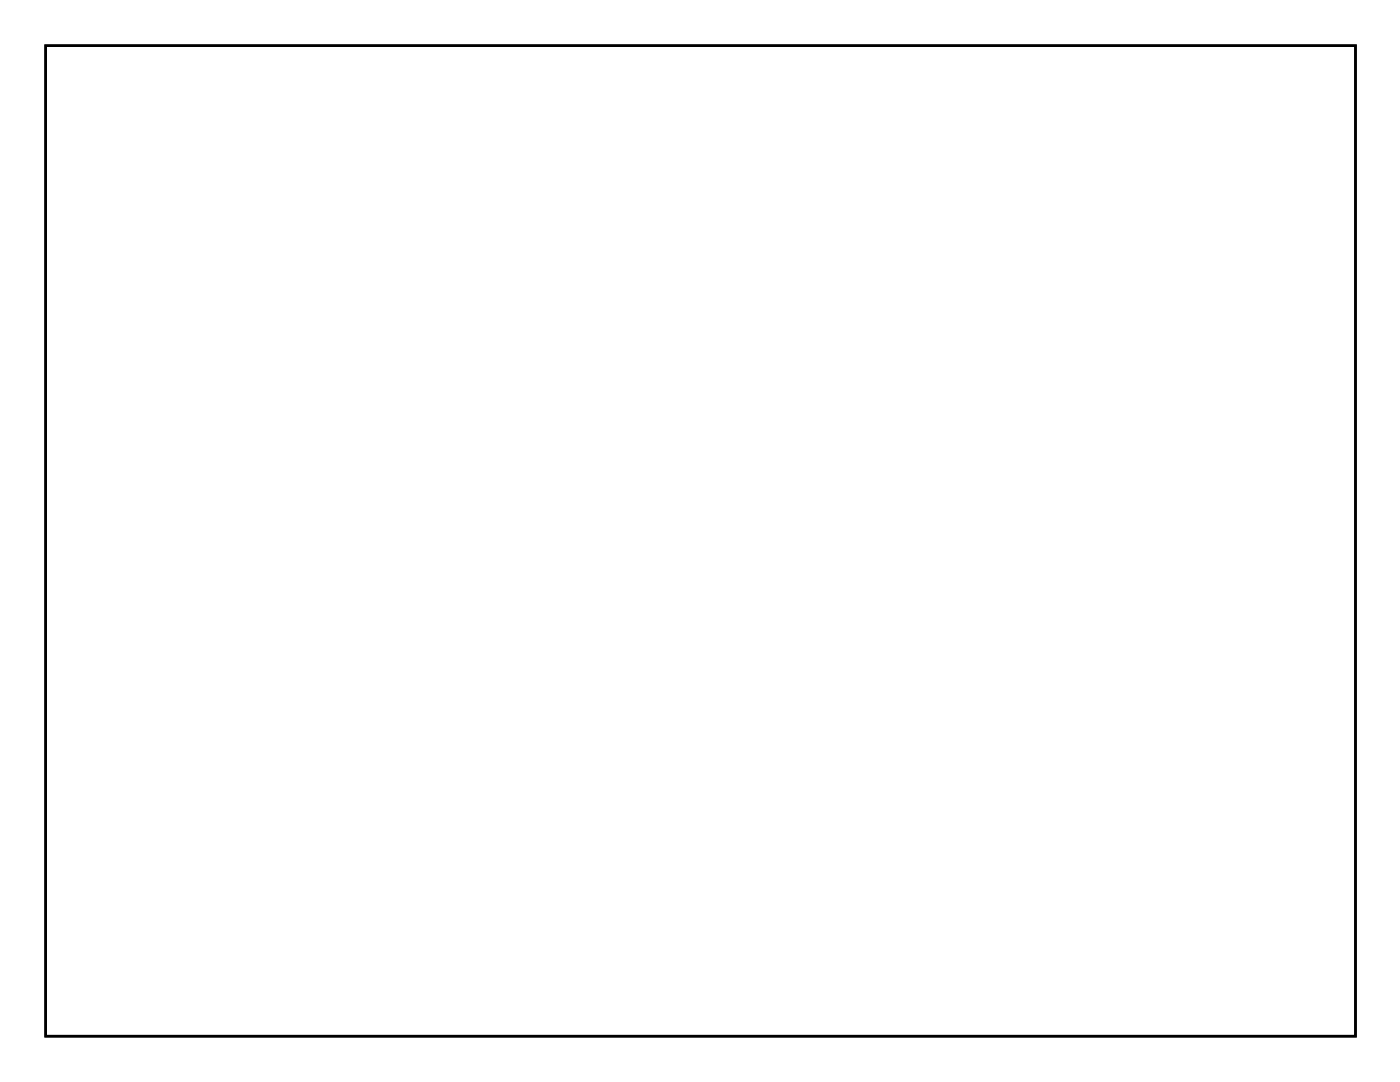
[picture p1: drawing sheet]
<svg xmlns="http://www.w3.org/2000/svg" width="111mm" height="86mm" viewBox="0 0 111 86" stroke-linecap="round" stroke-linejoin="round" font-family="sans-serif">
<path d="M3.6 3.6h104.3v78.8h-104.3z" fill="none" stroke="#000" stroke-width=".2"/>
<path d="M3.6 3.6h104.3v78.8h-104.3zM3.6 3.6v78.8h104.3v-78.8z" fill="#000"/>
<circle cx="10.8" cy="71.1" r=".74" fill="#fff"/>
<circle cx="10.8" cy="71.1" r=".74" fill="none" stroke="#fff" stroke-width=".76" stroke-linecap="butt"/>
<circle cx="13.3" cy="71.1" r=".74" fill="#fff"/>
<circle cx="13.3" cy="71.1" r=".74" fill="none" stroke="#fff" stroke-width=".76" stroke-linecap="butt"/>
<circle cx="15.9" cy="71.1" r=".74" fill="#fff"/>
<circle cx="15.9" cy="71.1" r=".74" fill="none" stroke="#fff" stroke-width=".76" stroke-linecap="butt"/>
<circle cx="18.4" cy="71.1" r=".74" fill="#fff"/>
<circle cx="18.4" cy="71.1" r=".74" fill="none" stroke="#fff" stroke-width=".76" stroke-linecap="butt"/>
<circle cx="21" cy="71.1" r=".74" fill="#fff"/>
<circle cx="21" cy="71.1" r=".74" fill="none" stroke="#fff" stroke-width=".76" stroke-linecap="butt"/>
<circle cx="54.6" cy="54.6" r=".74" fill="#fff"/>
<circle cx="54.6" cy="54.6" r=".74" fill="none" stroke="#fff" stroke-width=".76" stroke-linecap="butt"/>
<circle cx="57.2" cy="57.2" r=".74" fill="#fff"/>
<circle cx="57.2" cy="57.2" r=".74" fill="none" stroke="#fff" stroke-width=".76" stroke-linecap="butt"/>
<circle cx="104.1" cy="63.5" r="1.6" fill="#fff"/>
<circle cx="104.1" cy="63.5" r="1.6" fill="none" stroke="#fff" stroke-width=".25"/>
<circle cx="55.9" cy="22.9" r="1.6" fill="#fff"/>
<circle cx="55.9" cy="22.9" r="1.6" fill="none" stroke="#fff" stroke-width=".25"/>
<circle cx="80" cy="14.6" r=".74" fill="#fff"/>
<circle cx="80" cy="14.6" r=".74" fill="none" stroke="#fff" stroke-width=".76" stroke-linecap="butt"/>
<circle cx="77.5" cy="14.6" r=".74" fill="#fff"/>
<circle cx="77.5" cy="14.6" r=".74" fill="none" stroke="#fff" stroke-width=".76" stroke-linecap="butt"/>
<circle cx="74.9" cy="14.6" r=".74" fill="#fff"/>
<circle cx="74.9" cy="14.6" r=".74" fill="none" stroke="#fff" stroke-width=".76" stroke-linecap="butt"/>
<circle cx="72.4" cy="14.6" r=".74" fill="#fff"/>
<circle cx="72.4" cy="14.6" r=".74" fill="none" stroke="#fff" stroke-width=".76" stroke-linecap="butt"/>
<circle cx="69.9" cy="14.6" r=".74" fill="#fff"/>
<circle cx="69.9" cy="14.6" r=".74" fill="none" stroke="#fff" stroke-width=".76" stroke-linecap="butt"/>
<circle cx="67.3" cy="14.6" r=".74" fill="#fff"/>
<circle cx="67.3" cy="14.6" r=".74" fill="none" stroke="#fff" stroke-width=".76" stroke-linecap="butt"/>
<circle cx="64.8" cy="14.6" r=".74" fill="#fff"/>
<circle cx="64.8" cy="14.6" r=".74" fill="none" stroke="#fff" stroke-width=".76" stroke-linecap="butt"/>
<circle cx="62.2" cy="14.6" r=".74" fill="#fff"/>
<circle cx="62.2" cy="14.6" r=".74" fill="none" stroke="#fff" stroke-width=".76" stroke-linecap="butt"/>
<circle cx="59.7" cy="14.6" r=".74" fill="#fff"/>
<circle cx="59.7" cy="14.6" r=".74" fill="none" stroke="#fff" stroke-width=".76" stroke-linecap="butt"/>
<circle cx="57.2" cy="14.6" r=".74" fill="#fff"/>
<circle cx="57.2" cy="14.6" r=".74" fill="none" stroke="#fff" stroke-width=".76" stroke-linecap="butt"/>
<circle cx="105.4" cy="9.5" r=".74" fill="#fff"/>
<circle cx="105.4" cy="9.5" r=".74" fill="none" stroke="#fff" stroke-width=".76" stroke-linecap="butt"/>
<circle cx="102.9" cy="9.5" r=".74" fill="#fff"/>
<circle cx="102.9" cy="9.5" r=".74" fill="none" stroke="#fff" stroke-width=".76" stroke-linecap="butt"/>
<circle cx="100.3" cy="9.5" r=".74" fill="#fff"/>
<circle cx="100.3" cy="9.5" r=".74" fill="none" stroke="#fff" stroke-width=".76" stroke-linecap="butt"/>
<circle cx="97.8" cy="9.5" r=".74" fill="#fff"/>
<circle cx="97.8" cy="9.5" r=".74" fill="none" stroke="#fff" stroke-width=".76" stroke-linecap="butt"/>
<circle cx="95.3" cy="9.5" r=".74" fill="#fff"/>
<circle cx="95.3" cy="9.5" r=".74" fill="none" stroke="#fff" stroke-width=".76" stroke-linecap="butt"/>
<circle cx="92.7" cy="9.5" r=".74" fill="#fff"/>
<circle cx="92.7" cy="9.5" r=".74" fill="none" stroke="#fff" stroke-width=".76" stroke-linecap="butt"/>
<circle cx="90.2" cy="9.5" r=".74" fill="#fff"/>
<circle cx="90.2" cy="9.5" r=".74" fill="none" stroke="#fff" stroke-width=".76" stroke-linecap="butt"/>
<circle cx="87.6" cy="9.5" r=".74" fill="#fff"/>
<circle cx="87.6" cy="9.5" r=".74" fill="none" stroke="#fff" stroke-width=".76" stroke-linecap="butt"/>
<circle cx="85.1" cy="9.5" r=".74" fill="#fff"/>
<circle cx="85.1" cy="9.5" r=".74" fill="none" stroke="#fff" stroke-width=".76" stroke-linecap="butt"/>
<circle cx="82.6" cy="9.5" r=".74" fill="#fff"/>
<circle cx="82.6" cy="9.5" r=".74" fill="none" stroke="#fff" stroke-width=".76" stroke-linecap="butt"/>
<path d="M66.6 59h1.4v1.4h-1.4z" fill="#fff"/>
<path d="M66.6 59h1.4v1.4h-1.4z" fill="none" stroke="#fff" stroke-width=".76" stroke-linecap="butt"/>
<circle cx="67.3" cy="59.7" r=".7" fill="#fff"/>
<circle cx="67.3" cy="59.7" r=".7" fill="none" stroke="#fff" stroke-width=".76" stroke-linecap="butt"/>
<circle cx="67.3" cy="52" r=".7" fill="#fff"/>
<circle cx="67.3" cy="52" r=".7" fill="none" stroke="#fff" stroke-width=".76" stroke-linecap="butt"/>
<circle cx="69.8" cy="59.7" r=".7" fill="#fff"/>
<circle cx="69.8" cy="59.7" r=".7" fill="none" stroke="#fff" stroke-width=".76" stroke-linecap="butt"/>
<circle cx="69.8" cy="52" r=".7" fill="#fff"/>
<circle cx="69.8" cy="52" r=".7" fill="none" stroke="#fff" stroke-width=".76" stroke-linecap="butt"/>
<circle cx="72.4" cy="59.7" r=".7" fill="#fff"/>
<circle cx="72.4" cy="59.7" r=".7" fill="none" stroke="#fff" stroke-width=".76" stroke-linecap="butt"/>
<circle cx="72.4" cy="52" r=".7" fill="#fff"/>
<circle cx="72.4" cy="52" r=".7" fill="none" stroke="#fff" stroke-width=".76" stroke-linecap="butt"/>
<circle cx="74.9" cy="59.7" r=".7" fill="#fff"/>
<circle cx="74.9" cy="59.7" r=".7" fill="none" stroke="#fff" stroke-width=".76" stroke-linecap="butt"/>
<circle cx="74.9" cy="52" r=".7" fill="#fff"/>
<circle cx="74.9" cy="52" r=".7" fill="none" stroke="#fff" stroke-width=".76" stroke-linecap="butt"/>
<circle cx="77.5" cy="59.7" r=".7" fill="#fff"/>
<circle cx="77.5" cy="59.7" r=".7" fill="none" stroke="#fff" stroke-width=".76" stroke-linecap="butt"/>
<circle cx="77.5" cy="52" r=".7" fill="#fff"/>
<circle cx="77.5" cy="52" r=".7" fill="none" stroke="#fff" stroke-width=".76" stroke-linecap="butt"/>
<circle cx="80" cy="59.7" r=".7" fill="#fff"/>
<circle cx="80" cy="59.7" r=".7" fill="none" stroke="#fff" stroke-width=".76" stroke-linecap="butt"/>
<circle cx="80" cy="52" r=".7" fill="#fff"/>
<circle cx="80" cy="52" r=".7" fill="none" stroke="#fff" stroke-width=".76" stroke-linecap="butt"/>
<circle cx="82.5" cy="59.7" r=".7" fill="#fff"/>
<circle cx="82.5" cy="59.7" r=".7" fill="none" stroke="#fff" stroke-width=".76" stroke-linecap="butt"/>
<circle cx="82.5" cy="52" r=".7" fill="#fff"/>
<circle cx="82.5" cy="52" r=".7" fill="none" stroke="#fff" stroke-width=".76" stroke-linecap="butt"/>
<circle cx="85.1" cy="59.7" r=".7" fill="#fff"/>
<circle cx="85.1" cy="59.7" r=".7" fill="none" stroke="#fff" stroke-width=".76" stroke-linecap="butt"/>
<circle cx="85.1" cy="52" r=".7" fill="#fff"/>
<circle cx="85.1" cy="52" r=".7" fill="none" stroke="#fff" stroke-width=".76" stroke-linecap="butt"/>
<circle cx="87.6" cy="59.7" r=".7" fill="#fff"/>
<circle cx="87.6" cy="59.7" r=".7" fill="none" stroke="#fff" stroke-width=".76" stroke-linecap="butt"/>
<circle cx="87.6" cy="52" r=".7" fill="#fff"/>
<circle cx="87.6" cy="52" r=".7" fill="none" stroke="#fff" stroke-width=".76" stroke-linecap="butt"/>
<circle cx="90.2" cy="59.7" r=".7" fill="#fff"/>
<circle cx="90.2" cy="59.7" r=".7" fill="none" stroke="#fff" stroke-width=".76" stroke-linecap="butt"/>
<circle cx="90.2" cy="52" r=".7" fill="#fff"/>
<circle cx="90.2" cy="52" r=".7" fill="none" stroke="#fff" stroke-width=".76" stroke-linecap="butt"/>
<circle cx="92.7" cy="59.7" r=".7" fill="#fff"/>
<circle cx="92.7" cy="59.7" r=".7" fill="none" stroke="#fff" stroke-width=".76" stroke-linecap="butt"/>
<circle cx="92.7" cy="52" r=".7" fill="#fff"/>
<circle cx="92.7" cy="52" r=".7" fill="none" stroke="#fff" stroke-width=".76" stroke-linecap="butt"/>
<circle cx="95.2" cy="59.7" r=".7" fill="#fff"/>
<circle cx="95.2" cy="59.7" r=".7" fill="none" stroke="#fff" stroke-width=".76" stroke-linecap="butt"/>
<circle cx="95.2" cy="52" r=".7" fill="#fff"/>
<circle cx="95.2" cy="52" r=".7" fill="none" stroke="#fff" stroke-width=".76" stroke-linecap="butt"/>
<circle cx="97.8" cy="59.7" r=".7" fill="#fff"/>
<circle cx="97.8" cy="59.7" r=".7" fill="none" stroke="#fff" stroke-width=".76" stroke-linecap="butt"/>
<circle cx="97.8" cy="52" r=".7" fill="#fff"/>
<circle cx="97.8" cy="52" r=".7" fill="none" stroke="#fff" stroke-width=".76" stroke-linecap="butt"/>
<circle cx="100.3" cy="59.7" r=".7" fill="#fff"/>
<circle cx="100.3" cy="59.7" r=".7" fill="none" stroke="#fff" stroke-width=".76" stroke-linecap="butt"/>
<circle cx="100.3" cy="52" r=".7" fill="#fff"/>
<circle cx="100.3" cy="52" r=".7" fill="none" stroke="#fff" stroke-width=".76" stroke-linecap="butt"/>
<circle cx="7.6" cy="22.9" r="1.6" fill="#fff"/>
<circle cx="7.6" cy="22.9" r="1.6" fill="none" stroke="#fff" stroke-width=".25"/>
<circle cx="54.6" cy="9.5" r=".74" fill="#fff"/>
<circle cx="54.6" cy="9.5" r=".74" fill="none" stroke="#fff" stroke-width=".76" stroke-linecap="butt"/>
<circle cx="52.1" cy="9.5" r=".74" fill="#fff"/>
<circle cx="52.1" cy="9.5" r=".74" fill="none" stroke="#fff" stroke-width=".76" stroke-linecap="butt"/>
<circle cx="49.5" cy="9.5" r=".74" fill="#fff"/>
<circle cx="49.5" cy="9.5" r=".74" fill="none" stroke="#fff" stroke-width=".76" stroke-linecap="butt"/>
<circle cx="47" cy="9.5" r=".74" fill="#fff"/>
<circle cx="47" cy="9.5" r=".74" fill="none" stroke="#fff" stroke-width=".76" stroke-linecap="butt"/>
<circle cx="44.5" cy="9.5" r=".74" fill="#fff"/>
<circle cx="44.5" cy="9.5" r=".74" fill="none" stroke="#fff" stroke-width=".76" stroke-linecap="butt"/>
<circle cx="41.9" cy="9.5" r=".74" fill="#fff"/>
<circle cx="41.9" cy="9.5" r=".74" fill="none" stroke="#fff" stroke-width=".76" stroke-linecap="butt"/>
<circle cx="39.4" cy="9.5" r=".74" fill="#fff"/>
<circle cx="39.4" cy="9.5" r=".74" fill="none" stroke="#fff" stroke-width=".76" stroke-linecap="butt"/>
<circle cx="36.8" cy="9.5" r=".74" fill="#fff"/>
<circle cx="36.8" cy="9.5" r=".74" fill="none" stroke="#fff" stroke-width=".76" stroke-linecap="butt"/>
<circle cx="34.3" cy="9.5" r=".74" fill="#fff"/>
<circle cx="34.3" cy="9.5" r=".74" fill="none" stroke="#fff" stroke-width=".76" stroke-linecap="butt"/>
<circle cx="31.8" cy="9.5" r=".74" fill="#fff"/>
<circle cx="31.8" cy="9.5" r=".74" fill="none" stroke="#fff" stroke-width=".76" stroke-linecap="butt"/>
<circle cx="54.6" cy="14.6" r=".74" fill="#fff"/>
<circle cx="54.6" cy="14.6" r=".74" fill="none" stroke="#fff" stroke-width=".76" stroke-linecap="butt"/>
<circle cx="52.1" cy="14.6" r=".74" fill="#fff"/>
<circle cx="52.1" cy="14.6" r=".74" fill="none" stroke="#fff" stroke-width=".76" stroke-linecap="butt"/>
<circle cx="49.5" cy="14.6" r=".74" fill="#fff"/>
<circle cx="49.5" cy="14.6" r=".74" fill="none" stroke="#fff" stroke-width=".76" stroke-linecap="butt"/>
<circle cx="47" cy="14.6" r=".74" fill="#fff"/>
<circle cx="47" cy="14.6" r=".74" fill="none" stroke="#fff" stroke-width=".76" stroke-linecap="butt"/>
<circle cx="44.5" cy="14.6" r=".74" fill="#fff"/>
<circle cx="44.5" cy="14.6" r=".74" fill="none" stroke="#fff" stroke-width=".76" stroke-linecap="butt"/>
<circle cx="41.9" cy="14.6" r=".74" fill="#fff"/>
<circle cx="41.9" cy="14.6" r=".74" fill="none" stroke="#fff" stroke-width=".76" stroke-linecap="butt"/>
<circle cx="39.4" cy="14.6" r=".74" fill="#fff"/>
<circle cx="39.4" cy="14.6" r=".74" fill="none" stroke="#fff" stroke-width=".76" stroke-linecap="butt"/>
<circle cx="36.8" cy="14.6" r=".74" fill="#fff"/>
<circle cx="36.8" cy="14.6" r=".74" fill="none" stroke="#fff" stroke-width=".76" stroke-linecap="butt"/>
<circle cx="34.3" cy="14.6" r=".74" fill="#fff"/>
<circle cx="34.3" cy="14.6" r=".74" fill="none" stroke="#fff" stroke-width=".76" stroke-linecap="butt"/>
<circle cx="31.8" cy="14.6" r=".74" fill="#fff"/>
<circle cx="31.8" cy="14.6" r=".74" fill="none" stroke="#fff" stroke-width=".76" stroke-linecap="butt"/>
<circle cx="29.2" cy="9.5" r=".74" fill="#fff"/>
<circle cx="29.2" cy="9.5" r=".74" fill="none" stroke="#fff" stroke-width=".76" stroke-linecap="butt"/>
<circle cx="26.7" cy="9.5" r=".74" fill="#fff"/>
<circle cx="26.7" cy="9.5" r=".74" fill="none" stroke="#fff" stroke-width=".76" stroke-linecap="butt"/>
<circle cx="24.1" cy="9.5" r=".74" fill="#fff"/>
<circle cx="24.1" cy="9.5" r=".74" fill="none" stroke="#fff" stroke-width=".76" stroke-linecap="butt"/>
<circle cx="21.6" cy="9.5" r=".74" fill="#fff"/>
<circle cx="21.6" cy="9.5" r=".74" fill="none" stroke="#fff" stroke-width=".76" stroke-linecap="butt"/>
<circle cx="19.1" cy="9.5" r=".74" fill="#fff"/>
<circle cx="19.1" cy="9.5" r=".74" fill="none" stroke="#fff" stroke-width=".76" stroke-linecap="butt"/>
<circle cx="16.5" cy="9.5" r=".74" fill="#fff"/>
<circle cx="16.5" cy="9.5" r=".74" fill="none" stroke="#fff" stroke-width=".76" stroke-linecap="butt"/>
<circle cx="14" cy="9.5" r=".74" fill="#fff"/>
<circle cx="14" cy="9.5" r=".74" fill="none" stroke="#fff" stroke-width=".76" stroke-linecap="butt"/>
<circle cx="11.4" cy="9.5" r=".74" fill="#fff"/>
<circle cx="11.4" cy="9.5" r=".74" fill="none" stroke="#fff" stroke-width=".76" stroke-linecap="butt"/>
<circle cx="8.9" cy="9.5" r=".74" fill="#fff"/>
<circle cx="8.9" cy="9.5" r=".74" fill="none" stroke="#fff" stroke-width=".76" stroke-linecap="butt"/>
<circle cx="6.4" cy="9.5" r=".74" fill="#fff"/>
<circle cx="6.4" cy="9.5" r=".74" fill="none" stroke="#fff" stroke-width=".76" stroke-linecap="butt"/>
<circle cx="29.2" cy="14.6" r=".74" fill="#fff"/>
<circle cx="29.2" cy="14.6" r=".74" fill="none" stroke="#fff" stroke-width=".76" stroke-linecap="butt"/>
<circle cx="26.7" cy="14.6" r=".74" fill="#fff"/>
<circle cx="26.7" cy="14.6" r=".74" fill="none" stroke="#fff" stroke-width=".76" stroke-linecap="butt"/>
<circle cx="24.1" cy="14.6" r=".74" fill="#fff"/>
<circle cx="24.1" cy="14.6" r=".74" fill="none" stroke="#fff" stroke-width=".76" stroke-linecap="butt"/>
<circle cx="21.6" cy="14.6" r=".74" fill="#fff"/>
<circle cx="21.6" cy="14.6" r=".74" fill="none" stroke="#fff" stroke-width=".76" stroke-linecap="butt"/>
<circle cx="19.1" cy="14.6" r=".74" fill="#fff"/>
<circle cx="19.1" cy="14.6" r=".74" fill="none" stroke="#fff" stroke-width=".76" stroke-linecap="butt"/>
<circle cx="16.5" cy="14.6" r=".74" fill="#fff"/>
<circle cx="16.5" cy="14.6" r=".74" fill="none" stroke="#fff" stroke-width=".76" stroke-linecap="butt"/>
<circle cx="14" cy="14.6" r=".74" fill="#fff"/>
<circle cx="14" cy="14.6" r=".74" fill="none" stroke="#fff" stroke-width=".76" stroke-linecap="butt"/>
<circle cx="11.4" cy="14.6" r=".74" fill="#fff"/>
<circle cx="11.4" cy="14.6" r=".74" fill="none" stroke="#fff" stroke-width=".76" stroke-linecap="butt"/>
<circle cx="8.9" cy="14.6" r=".74" fill="#fff"/>
<circle cx="8.9" cy="14.6" r=".74" fill="none" stroke="#fff" stroke-width=".76" stroke-linecap="butt"/>
<circle cx="6.4" cy="14.6" r=".74" fill="#fff"/>
<circle cx="6.4" cy="14.6" r=".74" fill="none" stroke="#fff" stroke-width=".76" stroke-linecap="butt"/>
<circle cx="7.6" cy="63.5" r="1.6" fill="#fff"/>
<circle cx="7.6" cy="63.5" r="1.6" fill="none" stroke="#fff" stroke-width=".25"/>
<circle cx="39.4" cy="61.9" r=".64" fill="#fff"/>
<circle cx="39.4" cy="61.9" r=".64" fill="none" stroke="#fff" stroke-width=".76" stroke-linecap="butt"/>
<circle cx="41.9" cy="61.9" r=".64" fill="#fff"/>
<circle cx="41.9" cy="61.9" r=".64" fill="none" stroke="#fff" stroke-width=".76" stroke-linecap="butt"/>
<circle cx="104.1" cy="22.9" r="1.6" fill="#fff"/>
<circle cx="104.1" cy="22.9" r="1.6" fill="none" stroke="#fff" stroke-width=".25"/>
<circle cx="87.6" cy="62.2" r=".64" fill="#fff"/>
<circle cx="87.6" cy="62.2" r=".64" fill="none" stroke="#fff" stroke-width=".76" stroke-linecap="butt"/>
<circle cx="90.2" cy="62.2" r=".64" fill="#fff"/>
<circle cx="90.2" cy="62.2" r=".64" fill="none" stroke="#fff" stroke-width=".76" stroke-linecap="butt"/>
<circle cx="80" cy="9.5" r=".74" fill="#fff"/>
<circle cx="80" cy="9.5" r=".74" fill="none" stroke="#fff" stroke-width=".76" stroke-linecap="butt"/>
<circle cx="77.5" cy="9.5" r=".74" fill="#fff"/>
<circle cx="77.5" cy="9.5" r=".74" fill="none" stroke="#fff" stroke-width=".76" stroke-linecap="butt"/>
<circle cx="74.9" cy="9.5" r=".74" fill="#fff"/>
<circle cx="74.9" cy="9.5" r=".74" fill="none" stroke="#fff" stroke-width=".76" stroke-linecap="butt"/>
<circle cx="72.4" cy="9.5" r=".74" fill="#fff"/>
<circle cx="72.4" cy="9.5" r=".74" fill="none" stroke="#fff" stroke-width=".76" stroke-linecap="butt"/>
<circle cx="69.9" cy="9.5" r=".74" fill="#fff"/>
<circle cx="69.9" cy="9.5" r=".74" fill="none" stroke="#fff" stroke-width=".76" stroke-linecap="butt"/>
<circle cx="67.3" cy="9.5" r=".74" fill="#fff"/>
<circle cx="67.3" cy="9.5" r=".74" fill="none" stroke="#fff" stroke-width=".76" stroke-linecap="butt"/>
<circle cx="64.8" cy="9.5" r=".74" fill="#fff"/>
<circle cx="64.8" cy="9.5" r=".74" fill="none" stroke="#fff" stroke-width=".76" stroke-linecap="butt"/>
<circle cx="62.2" cy="9.5" r=".74" fill="#fff"/>
<circle cx="62.2" cy="9.5" r=".74" fill="none" stroke="#fff" stroke-width=".76" stroke-linecap="butt"/>
<circle cx="59.7" cy="9.5" r=".74" fill="#fff"/>
<circle cx="59.7" cy="9.5" r=".74" fill="none" stroke="#fff" stroke-width=".76" stroke-linecap="butt"/>
<circle cx="57.2" cy="9.5" r=".74" fill="#fff"/>
<circle cx="57.2" cy="9.5" r=".74" fill="none" stroke="#fff" stroke-width=".76" stroke-linecap="butt"/>
<circle cx="105.4" cy="14.6" r=".74" fill="#fff"/>
<circle cx="105.4" cy="14.6" r=".74" fill="none" stroke="#fff" stroke-width=".76" stroke-linecap="butt"/>
<circle cx="102.9" cy="14.6" r=".74" fill="#fff"/>
<circle cx="102.9" cy="14.6" r=".74" fill="none" stroke="#fff" stroke-width=".76" stroke-linecap="butt"/>
<circle cx="100.3" cy="14.6" r=".74" fill="#fff"/>
<circle cx="100.3" cy="14.6" r=".74" fill="none" stroke="#fff" stroke-width=".76" stroke-linecap="butt"/>
<circle cx="97.8" cy="14.6" r=".74" fill="#fff"/>
<circle cx="97.8" cy="14.6" r=".74" fill="none" stroke="#fff" stroke-width=".76" stroke-linecap="butt"/>
<circle cx="95.3" cy="14.6" r=".74" fill="#fff"/>
<circle cx="95.3" cy="14.6" r=".74" fill="none" stroke="#fff" stroke-width=".76" stroke-linecap="butt"/>
<circle cx="92.7" cy="14.6" r=".74" fill="#fff"/>
<circle cx="92.7" cy="14.6" r=".74" fill="none" stroke="#fff" stroke-width=".76" stroke-linecap="butt"/>
<circle cx="90.2" cy="14.6" r=".74" fill="#fff"/>
<circle cx="90.2" cy="14.6" r=".74" fill="none" stroke="#fff" stroke-width=".76" stroke-linecap="butt"/>
<circle cx="87.6" cy="14.6" r=".74" fill="#fff"/>
<circle cx="87.6" cy="14.6" r=".74" fill="none" stroke="#fff" stroke-width=".76" stroke-linecap="butt"/>
<circle cx="85.1" cy="14.6" r=".74" fill="#fff"/>
<circle cx="85.1" cy="14.6" r=".74" fill="none" stroke="#fff" stroke-width=".76" stroke-linecap="butt"/>
<circle cx="82.6" cy="14.6" r=".74" fill="#fff"/>
<circle cx="82.6" cy="14.6" r=".74" fill="none" stroke="#fff" stroke-width=".76" stroke-linecap="butt"/>
<path d="M18.4 59h1.4v1.4h-1.4z" fill="#fff"/>
<path d="M18.4 59h1.4v1.4h-1.4z" fill="none" stroke="#fff" stroke-width=".76" stroke-linecap="butt"/>
<circle cx="19.1" cy="59.7" r=".7" fill="#fff"/>
<circle cx="19.1" cy="59.7" r=".7" fill="none" stroke="#fff" stroke-width=".76" stroke-linecap="butt"/>
<circle cx="19.1" cy="52.1" r=".7" fill="#fff"/>
<circle cx="19.1" cy="52.1" r=".7" fill="none" stroke="#fff" stroke-width=".76" stroke-linecap="butt"/>
<circle cx="21.6" cy="59.7" r=".7" fill="#fff"/>
<circle cx="21.6" cy="59.7" r=".7" fill="none" stroke="#fff" stroke-width=".76" stroke-linecap="butt"/>
<circle cx="21.6" cy="52.1" r=".7" fill="#fff"/>
<circle cx="21.6" cy="52.1" r=".7" fill="none" stroke="#fff" stroke-width=".76" stroke-linecap="butt"/>
<circle cx="24.1" cy="59.7" r=".7" fill="#fff"/>
<circle cx="24.1" cy="59.7" r=".7" fill="none" stroke="#fff" stroke-width=".76" stroke-linecap="butt"/>
<circle cx="24.1" cy="52.1" r=".7" fill="#fff"/>
<circle cx="24.1" cy="52.1" r=".7" fill="none" stroke="#fff" stroke-width=".76" stroke-linecap="butt"/>
<circle cx="26.7" cy="59.7" r=".7" fill="#fff"/>
<circle cx="26.7" cy="59.7" r=".7" fill="none" stroke="#fff" stroke-width=".76" stroke-linecap="butt"/>
<circle cx="26.7" cy="52.1" r=".7" fill="#fff"/>
<circle cx="26.7" cy="52.1" r=".7" fill="none" stroke="#fff" stroke-width=".76" stroke-linecap="butt"/>
<circle cx="29.2" cy="59.7" r=".7" fill="#fff"/>
<circle cx="29.2" cy="59.7" r=".7" fill="none" stroke="#fff" stroke-width=".76" stroke-linecap="butt"/>
<circle cx="29.2" cy="52.1" r=".7" fill="#fff"/>
<circle cx="29.2" cy="52.1" r=".7" fill="none" stroke="#fff" stroke-width=".76" stroke-linecap="butt"/>
<circle cx="31.8" cy="59.7" r=".7" fill="#fff"/>
<circle cx="31.8" cy="59.7" r=".7" fill="none" stroke="#fff" stroke-width=".76" stroke-linecap="butt"/>
<circle cx="31.8" cy="52.1" r=".7" fill="#fff"/>
<circle cx="31.8" cy="52.1" r=".7" fill="none" stroke="#fff" stroke-width=".76" stroke-linecap="butt"/>
<circle cx="34.3" cy="59.7" r=".7" fill="#fff"/>
<circle cx="34.3" cy="59.7" r=".7" fill="none" stroke="#fff" stroke-width=".76" stroke-linecap="butt"/>
<circle cx="34.3" cy="52.1" r=".7" fill="#fff"/>
<circle cx="34.3" cy="52.1" r=".7" fill="none" stroke="#fff" stroke-width=".76" stroke-linecap="butt"/>
<circle cx="36.8" cy="59.7" r=".7" fill="#fff"/>
<circle cx="36.8" cy="59.7" r=".7" fill="none" stroke="#fff" stroke-width=".76" stroke-linecap="butt"/>
<circle cx="36.8" cy="52.1" r=".7" fill="#fff"/>
<circle cx="36.8" cy="52.1" r=".7" fill="none" stroke="#fff" stroke-width=".76" stroke-linecap="butt"/>
<circle cx="39.4" cy="59.7" r=".7" fill="#fff"/>
<circle cx="39.4" cy="59.7" r=".7" fill="none" stroke="#fff" stroke-width=".76" stroke-linecap="butt"/>
<circle cx="39.4" cy="52.1" r=".7" fill="#fff"/>
<circle cx="39.4" cy="52.1" r=".7" fill="none" stroke="#fff" stroke-width=".76" stroke-linecap="butt"/>
<circle cx="41.9" cy="59.7" r=".7" fill="#fff"/>
<circle cx="41.9" cy="59.7" r=".7" fill="none" stroke="#fff" stroke-width=".76" stroke-linecap="butt"/>
<circle cx="41.9" cy="52.1" r=".7" fill="#fff"/>
<circle cx="41.9" cy="52.1" r=".7" fill="none" stroke="#fff" stroke-width=".76" stroke-linecap="butt"/>
<circle cx="44.5" cy="59.7" r=".7" fill="#fff"/>
<circle cx="44.5" cy="59.7" r=".7" fill="none" stroke="#fff" stroke-width=".76" stroke-linecap="butt"/>
<circle cx="44.5" cy="52.1" r=".7" fill="#fff"/>
<circle cx="44.5" cy="52.1" r=".7" fill="none" stroke="#fff" stroke-width=".76" stroke-linecap="butt"/>
<circle cx="47" cy="59.7" r=".7" fill="#fff"/>
<circle cx="47" cy="59.7" r=".7" fill="none" stroke="#fff" stroke-width=".76" stroke-linecap="butt"/>
<circle cx="47" cy="52.1" r=".7" fill="#fff"/>
<circle cx="47" cy="52.1" r=".7" fill="none" stroke="#fff" stroke-width=".76" stroke-linecap="butt"/>
<circle cx="49.5" cy="59.7" r=".7" fill="#fff"/>
<circle cx="49.5" cy="59.7" r=".7" fill="none" stroke="#fff" stroke-width=".76" stroke-linecap="butt"/>
<circle cx="49.5" cy="52.1" r=".7" fill="#fff"/>
<circle cx="49.5" cy="52.1" r=".7" fill="none" stroke="#fff" stroke-width=".76" stroke-linecap="butt"/>
<circle cx="52.1" cy="59.7" r=".7" fill="#fff"/>
<circle cx="52.1" cy="59.7" r=".7" fill="none" stroke="#fff" stroke-width=".76" stroke-linecap="butt"/>
<circle cx="52.1" cy="52.1" r=".7" fill="#fff"/>
<circle cx="52.1" cy="52.1" r=".7" fill="none" stroke="#fff" stroke-width=".76" stroke-linecap="butt"/>
<circle cx="90.2" cy="71.1" r=".74" fill="#fff"/>
<circle cx="90.2" cy="71.1" r=".74" fill="none" stroke="#fff" stroke-width=".76" stroke-linecap="butt"/>
<circle cx="92.7" cy="71.1" r=".74" fill="#fff"/>
<circle cx="92.7" cy="71.1" r=".74" fill="none" stroke="#fff" stroke-width=".76" stroke-linecap="butt"/>
<circle cx="95.3" cy="71.1" r=".74" fill="#fff"/>
<circle cx="95.3" cy="71.1" r=".74" fill="none" stroke="#fff" stroke-width=".76" stroke-linecap="butt"/>
<circle cx="97.8" cy="71.1" r=".74" fill="#fff"/>
<circle cx="97.8" cy="71.1" r=".74" fill="none" stroke="#fff" stroke-width=".76" stroke-linecap="butt"/>
<circle cx="100.3" cy="71.1" r=".74" fill="#fff"/>
<circle cx="100.3" cy="71.1" r=".74" fill="none" stroke="#fff" stroke-width=".76" stroke-linecap="butt"/>
<circle cx="90.2" cy="64.8" r=".35" fill="#fff"/>
<circle cx="90.2" cy="64.8" r=".35" fill="none" stroke="#fff" stroke-width=".55"/>
<circle cx="87.6" cy="68.6" r=".35" fill="#fff"/>
<circle cx="87.6" cy="68.6" r=".35" fill="none" stroke="#fff" stroke-width=".55"/>
<circle cx="49.5" cy="66.7" r=".35" fill="#fff"/>
<circle cx="49.5" cy="66.7" r=".35" fill="none" stroke="#fff" stroke-width=".55"/>
<circle cx="46.7" cy="70.8" r=".35" fill="#fff"/>
<circle cx="46.7" cy="70.8" r=".35" fill="none" stroke="#fff" stroke-width=".55"/>
<circle cx="39.1" cy="68.6" r=".35" fill="#fff"/>
<circle cx="39.1" cy="68.6" r=".35" fill="none" stroke="#fff" stroke-width=".55"/>
<circle cx="95.3" cy="55.3" r=".35" fill="#fff"/>
<circle cx="95.3" cy="55.3" r=".35" fill="none" stroke="#fff" stroke-width=".55"/>
<circle cx="100.3" cy="43.8" r=".35" fill="#fff"/>
<circle cx="100.3" cy="43.8" r=".35" fill="none" stroke="#fff" stroke-width=".55"/>
<circle cx="97.8" cy="43.8" r=".35" fill="#fff"/>
<circle cx="97.8" cy="43.8" r=".35" fill="none" stroke="#fff" stroke-width=".55"/>
<circle cx="95.3" cy="43.8" r=".35" fill="#fff"/>
<circle cx="95.3" cy="43.8" r=".35" fill="none" stroke="#fff" stroke-width=".55"/>
<circle cx="92.7" cy="43.8" r=".35" fill="#fff"/>
<circle cx="92.7" cy="43.8" r=".35" fill="none" stroke="#fff" stroke-width=".55"/>
<circle cx="90.2" cy="43.8" r=".35" fill="#fff"/>
<circle cx="90.2" cy="43.8" r=".35" fill="none" stroke="#fff" stroke-width=".55"/>
<path d="M83.1 34.9h1.4v1.4h-1.4z" fill="#fff"/>
<path d="M83.1 34.9h1.4v1.4h-1.4z" fill="none" stroke="#fff" stroke-width=".76" stroke-linecap="butt"/>
<circle cx="83.8" cy="35.6" r=".7" fill="#fff"/>
<circle cx="83.8" cy="35.6" r=".7" fill="none" stroke="#fff" stroke-width=".76" stroke-linecap="butt"/>
<circle cx="83.8" cy="27.9" r=".7" fill="#fff"/>
<circle cx="83.8" cy="27.9" r=".7" fill="none" stroke="#fff" stroke-width=".76" stroke-linecap="butt"/>
<circle cx="86.4" cy="35.6" r=".7" fill="#fff"/>
<circle cx="86.4" cy="35.6" r=".7" fill="none" stroke="#fff" stroke-width=".76" stroke-linecap="butt"/>
<circle cx="86.4" cy="27.9" r=".7" fill="#fff"/>
<circle cx="86.4" cy="27.9" r=".7" fill="none" stroke="#fff" stroke-width=".76" stroke-linecap="butt"/>
<circle cx="88.9" cy="35.6" r=".7" fill="#fff"/>
<circle cx="88.9" cy="35.6" r=".7" fill="none" stroke="#fff" stroke-width=".76" stroke-linecap="butt"/>
<circle cx="88.9" cy="27.9" r=".7" fill="#fff"/>
<circle cx="88.9" cy="27.9" r=".7" fill="none" stroke="#fff" stroke-width=".76" stroke-linecap="butt"/>
<circle cx="91.4" cy="35.6" r=".7" fill="#fff"/>
<circle cx="91.4" cy="35.6" r=".7" fill="none" stroke="#fff" stroke-width=".76" stroke-linecap="butt"/>
<circle cx="91.4" cy="27.9" r=".7" fill="#fff"/>
<circle cx="91.4" cy="27.9" r=".7" fill="none" stroke="#fff" stroke-width=".76" stroke-linecap="butt"/>
<circle cx="94" cy="35.6" r=".7" fill="#fff"/>
<circle cx="94" cy="35.6" r=".7" fill="none" stroke="#fff" stroke-width=".76" stroke-linecap="butt"/>
<circle cx="94" cy="27.9" r=".7" fill="#fff"/>
<circle cx="94" cy="27.9" r=".7" fill="none" stroke="#fff" stroke-width=".76" stroke-linecap="butt"/>
<circle cx="96.5" cy="35.6" r=".7" fill="#fff"/>
<circle cx="96.5" cy="35.6" r=".7" fill="none" stroke="#fff" stroke-width=".76" stroke-linecap="butt"/>
<circle cx="96.5" cy="27.9" r=".7" fill="#fff"/>
<circle cx="96.5" cy="27.9" r=".7" fill="none" stroke="#fff" stroke-width=".76" stroke-linecap="butt"/>
<circle cx="99.1" cy="35.6" r=".7" fill="#fff"/>
<circle cx="99.1" cy="35.6" r=".7" fill="none" stroke="#fff" stroke-width=".76" stroke-linecap="butt"/>
<circle cx="99.1" cy="27.9" r=".7" fill="#fff"/>
<circle cx="99.1" cy="27.9" r=".7" fill="none" stroke="#fff" stroke-width=".76" stroke-linecap="butt"/>
<circle cx="101.6" cy="35.6" r=".7" fill="#fff"/>
<circle cx="101.6" cy="35.6" r=".7" fill="none" stroke="#fff" stroke-width=".76" stroke-linecap="butt"/>
<circle cx="101.6" cy="27.9" r=".7" fill="#fff"/>
<circle cx="101.6" cy="27.9" r=".7" fill="none" stroke="#fff" stroke-width=".76" stroke-linecap="butt"/>
<circle cx="104.1" cy="35.6" r=".7" fill="#fff"/>
<circle cx="104.1" cy="35.6" r=".7" fill="none" stroke="#fff" stroke-width=".76" stroke-linecap="butt"/>
<circle cx="104.1" cy="27.9" r=".7" fill="#fff"/>
<circle cx="104.1" cy="27.9" r=".7" fill="none" stroke="#fff" stroke-width=".76" stroke-linecap="butt"/>
<path d="M57.7 34.9h1.4v1.4h-1.4z" fill="#fff"/>
<path d="M57.7 34.9h1.4v1.4h-1.4z" fill="none" stroke="#fff" stroke-width=".76" stroke-linecap="butt"/>
<circle cx="58.4" cy="35.6" r=".7" fill="#fff"/>
<circle cx="58.4" cy="35.6" r=".7" fill="none" stroke="#fff" stroke-width=".76" stroke-linecap="butt"/>
<circle cx="58.4" cy="27.9" r=".7" fill="#fff"/>
<circle cx="58.4" cy="27.9" r=".7" fill="none" stroke="#fff" stroke-width=".76" stroke-linecap="butt"/>
<circle cx="61" cy="35.6" r=".7" fill="#fff"/>
<circle cx="61" cy="35.6" r=".7" fill="none" stroke="#fff" stroke-width=".76" stroke-linecap="butt"/>
<circle cx="61" cy="27.9" r=".7" fill="#fff"/>
<circle cx="61" cy="27.9" r=".7" fill="none" stroke="#fff" stroke-width=".76" stroke-linecap="butt"/>
<circle cx="63.5" cy="35.6" r=".7" fill="#fff"/>
<circle cx="63.5" cy="35.6" r=".7" fill="none" stroke="#fff" stroke-width=".76" stroke-linecap="butt"/>
<circle cx="63.5" cy="27.9" r=".7" fill="#fff"/>
<circle cx="63.5" cy="27.9" r=".7" fill="none" stroke="#fff" stroke-width=".76" stroke-linecap="butt"/>
<circle cx="66" cy="35.6" r=".7" fill="#fff"/>
<circle cx="66" cy="35.6" r=".7" fill="none" stroke="#fff" stroke-width=".76" stroke-linecap="butt"/>
<circle cx="66" cy="27.9" r=".7" fill="#fff"/>
<circle cx="66" cy="27.9" r=".7" fill="none" stroke="#fff" stroke-width=".76" stroke-linecap="butt"/>
<circle cx="68.6" cy="35.6" r=".7" fill="#fff"/>
<circle cx="68.6" cy="35.6" r=".7" fill="none" stroke="#fff" stroke-width=".76" stroke-linecap="butt"/>
<circle cx="68.6" cy="27.9" r=".7" fill="#fff"/>
<circle cx="68.6" cy="27.9" r=".7" fill="none" stroke="#fff" stroke-width=".76" stroke-linecap="butt"/>
<circle cx="71.1" cy="35.6" r=".7" fill="#fff"/>
<circle cx="71.1" cy="35.6" r=".7" fill="none" stroke="#fff" stroke-width=".76" stroke-linecap="butt"/>
<circle cx="71.1" cy="27.9" r=".7" fill="#fff"/>
<circle cx="71.1" cy="27.9" r=".7" fill="none" stroke="#fff" stroke-width=".76" stroke-linecap="butt"/>
<circle cx="73.7" cy="35.6" r=".7" fill="#fff"/>
<circle cx="73.7" cy="35.6" r=".7" fill="none" stroke="#fff" stroke-width=".76" stroke-linecap="butt"/>
<circle cx="73.7" cy="27.9" r=".7" fill="#fff"/>
<circle cx="73.7" cy="27.9" r=".7" fill="none" stroke="#fff" stroke-width=".76" stroke-linecap="butt"/>
<circle cx="76.2" cy="35.6" r=".7" fill="#fff"/>
<circle cx="76.2" cy="35.6" r=".7" fill="none" stroke="#fff" stroke-width=".76" stroke-linecap="butt"/>
<circle cx="76.2" cy="27.9" r=".7" fill="#fff"/>
<circle cx="76.2" cy="27.9" r=".7" fill="none" stroke="#fff" stroke-width=".76" stroke-linecap="butt"/>
<circle cx="78.7" cy="35.6" r=".7" fill="#fff"/>
<circle cx="78.7" cy="35.6" r=".7" fill="none" stroke="#fff" stroke-width=".76" stroke-linecap="butt"/>
<circle cx="78.7" cy="27.9" r=".7" fill="#fff"/>
<circle cx="78.7" cy="27.9" r=".7" fill="none" stroke="#fff" stroke-width=".76" stroke-linecap="butt"/>
<path d="M32.3 34.9h1.4v1.4h-1.4z" fill="#fff"/>
<path d="M32.3 34.9h1.4v1.4h-1.4z" fill="none" stroke="#fff" stroke-width=".76" stroke-linecap="butt"/>
<circle cx="33" cy="35.6" r=".7" fill="#fff"/>
<circle cx="33" cy="35.6" r=".7" fill="none" stroke="#fff" stroke-width=".76" stroke-linecap="butt"/>
<circle cx="33" cy="27.9" r=".7" fill="#fff"/>
<circle cx="33" cy="27.9" r=".7" fill="none" stroke="#fff" stroke-width=".76" stroke-linecap="butt"/>
<circle cx="35.6" cy="35.6" r=".7" fill="#fff"/>
<circle cx="35.6" cy="35.6" r=".7" fill="none" stroke="#fff" stroke-width=".76" stroke-linecap="butt"/>
<circle cx="35.6" cy="27.9" r=".7" fill="#fff"/>
<circle cx="35.6" cy="27.9" r=".7" fill="none" stroke="#fff" stroke-width=".76" stroke-linecap="butt"/>
<circle cx="38.1" cy="35.6" r=".7" fill="#fff"/>
<circle cx="38.1" cy="35.6" r=".7" fill="none" stroke="#fff" stroke-width=".76" stroke-linecap="butt"/>
<circle cx="38.1" cy="27.9" r=".7" fill="#fff"/>
<circle cx="38.1" cy="27.9" r=".7" fill="none" stroke="#fff" stroke-width=".76" stroke-linecap="butt"/>
<circle cx="40.6" cy="35.6" r=".7" fill="#fff"/>
<circle cx="40.6" cy="35.6" r=".7" fill="none" stroke="#fff" stroke-width=".76" stroke-linecap="butt"/>
<circle cx="40.6" cy="27.9" r=".7" fill="#fff"/>
<circle cx="40.6" cy="27.9" r=".7" fill="none" stroke="#fff" stroke-width=".76" stroke-linecap="butt"/>
<circle cx="43.2" cy="35.6" r=".7" fill="#fff"/>
<circle cx="43.2" cy="35.6" r=".7" fill="none" stroke="#fff" stroke-width=".76" stroke-linecap="butt"/>
<circle cx="43.2" cy="27.9" r=".7" fill="#fff"/>
<circle cx="43.2" cy="27.9" r=".7" fill="none" stroke="#fff" stroke-width=".76" stroke-linecap="butt"/>
<circle cx="45.7" cy="35.6" r=".7" fill="#fff"/>
<circle cx="45.7" cy="35.6" r=".7" fill="none" stroke="#fff" stroke-width=".76" stroke-linecap="butt"/>
<circle cx="45.7" cy="27.9" r=".7" fill="#fff"/>
<circle cx="45.7" cy="27.9" r=".7" fill="none" stroke="#fff" stroke-width=".76" stroke-linecap="butt"/>
<circle cx="48.3" cy="35.6" r=".7" fill="#fff"/>
<circle cx="48.3" cy="35.6" r=".7" fill="none" stroke="#fff" stroke-width=".76" stroke-linecap="butt"/>
<circle cx="48.3" cy="27.9" r=".7" fill="#fff"/>
<circle cx="48.3" cy="27.9" r=".7" fill="none" stroke="#fff" stroke-width=".76" stroke-linecap="butt"/>
<circle cx="50.8" cy="35.6" r=".7" fill="#fff"/>
<circle cx="50.8" cy="35.6" r=".7" fill="none" stroke="#fff" stroke-width=".76" stroke-linecap="butt"/>
<circle cx="50.8" cy="27.9" r=".7" fill="#fff"/>
<circle cx="50.8" cy="27.9" r=".7" fill="none" stroke="#fff" stroke-width=".76" stroke-linecap="butt"/>
<circle cx="53.3" cy="35.6" r=".7" fill="#fff"/>
<circle cx="53.3" cy="35.6" r=".7" fill="none" stroke="#fff" stroke-width=".76" stroke-linecap="butt"/>
<circle cx="53.3" cy="27.9" r=".7" fill="#fff"/>
<circle cx="53.3" cy="27.9" r=".7" fill="none" stroke="#fff" stroke-width=".76" stroke-linecap="butt"/>
<path d="M6.9 34.9h1.4v1.4h-1.4z" fill="#fff"/>
<path d="M6.9 34.9h1.4v1.4h-1.4z" fill="none" stroke="#fff" stroke-width=".76" stroke-linecap="butt"/>
<circle cx="7.6" cy="35.6" r=".7" fill="#fff"/>
<circle cx="7.6" cy="35.6" r=".7" fill="none" stroke="#fff" stroke-width=".76" stroke-linecap="butt"/>
<circle cx="7.6" cy="27.9" r=".7" fill="#fff"/>
<circle cx="7.6" cy="27.9" r=".7" fill="none" stroke="#fff" stroke-width=".76" stroke-linecap="butt"/>
<circle cx="10.2" cy="35.6" r=".7" fill="#fff"/>
<circle cx="10.2" cy="35.6" r=".7" fill="none" stroke="#fff" stroke-width=".76" stroke-linecap="butt"/>
<circle cx="10.2" cy="27.9" r=".7" fill="#fff"/>
<circle cx="10.2" cy="27.9" r=".7" fill="none" stroke="#fff" stroke-width=".76" stroke-linecap="butt"/>
<circle cx="12.7" cy="35.6" r=".7" fill="#fff"/>
<circle cx="12.7" cy="35.6" r=".7" fill="none" stroke="#fff" stroke-width=".76" stroke-linecap="butt"/>
<circle cx="12.7" cy="27.9" r=".7" fill="#fff"/>
<circle cx="12.7" cy="27.9" r=".7" fill="none" stroke="#fff" stroke-width=".76" stroke-linecap="butt"/>
<circle cx="15.2" cy="35.6" r=".7" fill="#fff"/>
<circle cx="15.2" cy="35.6" r=".7" fill="none" stroke="#fff" stroke-width=".76" stroke-linecap="butt"/>
<circle cx="15.2" cy="27.9" r=".7" fill="#fff"/>
<circle cx="15.2" cy="27.9" r=".7" fill="none" stroke="#fff" stroke-width=".76" stroke-linecap="butt"/>
<circle cx="17.8" cy="35.6" r=".7" fill="#fff"/>
<circle cx="17.8" cy="35.6" r=".7" fill="none" stroke="#fff" stroke-width=".76" stroke-linecap="butt"/>
<circle cx="17.8" cy="27.9" r=".7" fill="#fff"/>
<circle cx="17.8" cy="27.9" r=".7" fill="none" stroke="#fff" stroke-width=".76" stroke-linecap="butt"/>
<circle cx="20.3" cy="35.6" r=".7" fill="#fff"/>
<circle cx="20.3" cy="35.6" r=".7" fill="none" stroke="#fff" stroke-width=".76" stroke-linecap="butt"/>
<circle cx="20.3" cy="27.9" r=".7" fill="#fff"/>
<circle cx="20.3" cy="27.9" r=".7" fill="none" stroke="#fff" stroke-width=".76" stroke-linecap="butt"/>
<circle cx="22.9" cy="35.6" r=".7" fill="#fff"/>
<circle cx="22.9" cy="35.6" r=".7" fill="none" stroke="#fff" stroke-width=".76" stroke-linecap="butt"/>
<circle cx="22.9" cy="27.9" r=".7" fill="#fff"/>
<circle cx="22.9" cy="27.9" r=".7" fill="none" stroke="#fff" stroke-width=".76" stroke-linecap="butt"/>
<circle cx="25.4" cy="35.6" r=".7" fill="#fff"/>
<circle cx="25.4" cy="35.6" r=".7" fill="none" stroke="#fff" stroke-width=".76" stroke-linecap="butt"/>
<circle cx="25.4" cy="27.9" r=".7" fill="#fff"/>
<circle cx="25.4" cy="27.9" r=".7" fill="none" stroke="#fff" stroke-width=".76" stroke-linecap="butt"/>
<circle cx="27.9" cy="35.6" r=".7" fill="#fff"/>
<circle cx="27.9" cy="35.6" r=".7" fill="none" stroke="#fff" stroke-width=".76" stroke-linecap="butt"/>
<circle cx="27.9" cy="27.9" r=".7" fill="#fff"/>
<circle cx="27.9" cy="27.9" r=".7" fill="none" stroke="#fff" stroke-width=".76" stroke-linecap="butt"/>
<circle cx="87.6" cy="43.8" r=".35" fill="#fff"/>
<circle cx="87.6" cy="43.8" r=".35" fill="none" stroke="#fff" stroke-width=".55"/>
<circle cx="85.1" cy="43.8" r=".35" fill="#fff"/>
<circle cx="85.1" cy="43.8" r=".35" fill="none" stroke="#fff" stroke-width=".55"/>
<circle cx="82.6" cy="43.8" r=".35" fill="#fff"/>
<circle cx="82.6" cy="43.8" r=".35" fill="none" stroke="#fff" stroke-width=".55"/>
<circle cx="77.5" cy="43.8" r=".35" fill="#fff"/>
<circle cx="77.5" cy="43.8" r=".35" fill="none" stroke="#fff" stroke-width=".55"/>
<circle cx="74.9" cy="43.8" r=".35" fill="#fff"/>
<circle cx="74.9" cy="43.8" r=".35" fill="none" stroke="#fff" stroke-width=".55"/>
<circle cx="59.7" cy="43.8" r=".35" fill="#fff"/>
<circle cx="59.7" cy="43.8" r=".35" fill="none" stroke="#fff" stroke-width=".55"/>
<circle cx="62.2" cy="43.8" r=".35" fill="#fff"/>
<circle cx="62.2" cy="43.8" r=".35" fill="none" stroke="#fff" stroke-width=".55"/>
<circle cx="64.8" cy="43.8" r=".35" fill="#fff"/>
<circle cx="64.8" cy="43.8" r=".35" fill="none" stroke="#fff" stroke-width=".55"/>
<circle cx="67.3" cy="43.8" r=".35" fill="#fff"/>
<circle cx="67.3" cy="43.8" r=".35" fill="none" stroke="#fff" stroke-width=".55"/>
<circle cx="69.9" cy="43.8" r=".35" fill="#fff"/>
<circle cx="69.9" cy="43.8" r=".35" fill="none" stroke="#fff" stroke-width=".55"/>
<circle cx="72.4" cy="43.8" r=".35" fill="#fff"/>
<circle cx="72.4" cy="43.8" r=".35" fill="none" stroke="#fff" stroke-width=".55"/>
<circle cx="34.3" cy="43.8" r=".35" fill="#fff"/>
<circle cx="34.3" cy="43.8" r=".35" fill="none" stroke="#fff" stroke-width=".55"/>
<circle cx="36.8" cy="43.8" r=".35" fill="#fff"/>
<circle cx="36.8" cy="43.8" r=".35" fill="none" stroke="#fff" stroke-width=".55"/>
<circle cx="39.4" cy="43.8" r=".35" fill="#fff"/>
<circle cx="39.4" cy="43.8" r=".35" fill="none" stroke="#fff" stroke-width=".55"/>
<circle cx="41.9" cy="43.8" r=".35" fill="#fff"/>
<circle cx="41.9" cy="43.8" r=".35" fill="none" stroke="#fff" stroke-width=".55"/>
<circle cx="44.5" cy="43.8" r=".35" fill="#fff"/>
<circle cx="44.5" cy="43.8" r=".35" fill="none" stroke="#fff" stroke-width=".55"/>
<circle cx="47" cy="43.8" r=".35" fill="#fff"/>
<circle cx="47" cy="43.8" r=".35" fill="none" stroke="#fff" stroke-width=".55"/>
<circle cx="49.5" cy="43.8" r=".35" fill="#fff"/>
<circle cx="49.5" cy="43.8" r=".35" fill="none" stroke="#fff" stroke-width=".55"/>
<circle cx="52.1" cy="43.8" r=".35" fill="#fff"/>
<circle cx="52.1" cy="43.8" r=".35" fill="none" stroke="#fff" stroke-width=".55"/>
<circle cx="26.7" cy="43.8" r=".35" fill="#fff"/>
<circle cx="26.7" cy="43.8" r=".35" fill="none" stroke="#fff" stroke-width=".55"/>
<circle cx="24.1" cy="43.8" r=".35" fill="#fff"/>
<circle cx="24.1" cy="43.8" r=".35" fill="none" stroke="#fff" stroke-width=".55"/>
<circle cx="16.5" cy="43.8" r=".35" fill="#fff"/>
<circle cx="16.5" cy="43.8" r=".35" fill="none" stroke="#fff" stroke-width=".55"/>
<circle cx="19.1" cy="43.8" r=".35" fill="#fff"/>
<circle cx="19.1" cy="43.8" r=".35" fill="none" stroke="#fff" stroke-width=".55"/>
<circle cx="21.6" cy="43.8" r=".35" fill="#fff"/>
<circle cx="21.6" cy="43.8" r=".35" fill="none" stroke="#fff" stroke-width=".55"/>
<circle cx="11.4" cy="43.8" r=".35" fill="#fff"/>
<circle cx="11.4" cy="43.8" r=".35" fill="none" stroke="#fff" stroke-width=".55"/>
<circle cx="8.9" cy="43.8" r=".35" fill="#fff"/>
<circle cx="8.9" cy="43.8" r=".35" fill="none" stroke="#fff" stroke-width=".55"/>
<circle cx="14" cy="43.8" r=".35" fill="#fff"/>
<circle cx="14" cy="43.8" r=".35" fill="none" stroke="#fff" stroke-width=".55"/>
<circle cx="57.2" cy="59.7" r=".74" fill="#fff"/>
<circle cx="57.2" cy="59.7" r=".74" fill="none" stroke="#fff" stroke-width=".76" stroke-linecap="butt"/>
<circle cx="54.6" cy="59.7" r=".74" fill="#fff"/>
<circle cx="54.6" cy="59.7" r=".74" fill="none" stroke="#fff" stroke-width=".76" stroke-linecap="butt"/>
<circle cx="57.2" cy="52.1" r=".74" fill="#fff"/>
<circle cx="57.2" cy="52.1" r=".74" fill="none" stroke="#fff" stroke-width=".76" stroke-linecap="butt"/>
<circle cx="54.6" cy="52.1" r=".74" fill="#fff"/>
<circle cx="54.6" cy="52.1" r=".74" fill="none" stroke="#fff" stroke-width=".76" stroke-linecap="butt"/>
<circle cx="7.6" cy="33" r=".74" fill="#fff"/>
<circle cx="7.6" cy="33" r=".74" fill="none" stroke="#fff" stroke-width=".76" stroke-linecap="butt"/>
<circle cx="10.2" cy="33" r=".74" fill="#fff"/>
<circle cx="10.2" cy="33" r=".74" fill="none" stroke="#fff" stroke-width=".76" stroke-linecap="butt"/>
<circle cx="12.7" cy="33" r=".74" fill="#fff"/>
<circle cx="12.7" cy="33" r=".74" fill="none" stroke="#fff" stroke-width=".76" stroke-linecap="butt"/>
<circle cx="15.2" cy="33" r=".74" fill="#fff"/>
<circle cx="15.2" cy="33" r=".74" fill="none" stroke="#fff" stroke-width=".76" stroke-linecap="butt"/>
<circle cx="17.8" cy="33" r=".74" fill="#fff"/>
<circle cx="17.8" cy="33" r=".74" fill="none" stroke="#fff" stroke-width=".76" stroke-linecap="butt"/>
<circle cx="20.3" cy="33" r=".74" fill="#fff"/>
<circle cx="20.3" cy="33" r=".74" fill="none" stroke="#fff" stroke-width=".76" stroke-linecap="butt"/>
<circle cx="22.9" cy="33" r=".74" fill="#fff"/>
<circle cx="22.9" cy="33" r=".74" fill="none" stroke="#fff" stroke-width=".76" stroke-linecap="butt"/>
<circle cx="25.4" cy="33" r=".74" fill="#fff"/>
<circle cx="25.4" cy="33" r=".74" fill="none" stroke="#fff" stroke-width=".76" stroke-linecap="butt"/>
<circle cx="33" cy="33" r=".74" fill="#fff"/>
<circle cx="33" cy="33" r=".74" fill="none" stroke="#fff" stroke-width=".76" stroke-linecap="butt"/>
<circle cx="35.6" cy="33" r=".74" fill="#fff"/>
<circle cx="35.6" cy="33" r=".74" fill="none" stroke="#fff" stroke-width=".76" stroke-linecap="butt"/>
<circle cx="38.1" cy="33" r=".74" fill="#fff"/>
<circle cx="38.1" cy="33" r=".74" fill="none" stroke="#fff" stroke-width=".76" stroke-linecap="butt"/>
<circle cx="40.6" cy="33" r=".74" fill="#fff"/>
<circle cx="40.6" cy="33" r=".74" fill="none" stroke="#fff" stroke-width=".76" stroke-linecap="butt"/>
<circle cx="43.2" cy="33" r=".74" fill="#fff"/>
<circle cx="43.2" cy="33" r=".74" fill="none" stroke="#fff" stroke-width=".76" stroke-linecap="butt"/>
<circle cx="45.7" cy="33" r=".74" fill="#fff"/>
<circle cx="45.7" cy="33" r=".74" fill="none" stroke="#fff" stroke-width=".76" stroke-linecap="butt"/>
<circle cx="48.3" cy="33" r=".74" fill="#fff"/>
<circle cx="48.3" cy="33" r=".74" fill="none" stroke="#fff" stroke-width=".76" stroke-linecap="butt"/>
<circle cx="50.8" cy="33" r=".74" fill="#fff"/>
<circle cx="50.8" cy="33" r=".74" fill="none" stroke="#fff" stroke-width=".76" stroke-linecap="butt"/>
<circle cx="58.4" cy="33" r=".74" fill="#fff"/>
<circle cx="58.4" cy="33" r=".74" fill="none" stroke="#fff" stroke-width=".76" stroke-linecap="butt"/>
<circle cx="61" cy="33" r=".74" fill="#fff"/>
<circle cx="61" cy="33" r=".74" fill="none" stroke="#fff" stroke-width=".76" stroke-linecap="butt"/>
<circle cx="63.5" cy="33" r=".74" fill="#fff"/>
<circle cx="63.5" cy="33" r=".74" fill="none" stroke="#fff" stroke-width=".76" stroke-linecap="butt"/>
<circle cx="66" cy="33" r=".74" fill="#fff"/>
<circle cx="66" cy="33" r=".74" fill="none" stroke="#fff" stroke-width=".76" stroke-linecap="butt"/>
<circle cx="68.6" cy="33" r=".74" fill="#fff"/>
<circle cx="68.6" cy="33" r=".74" fill="none" stroke="#fff" stroke-width=".76" stroke-linecap="butt"/>
<circle cx="71.1" cy="33" r=".74" fill="#fff"/>
<circle cx="71.1" cy="33" r=".74" fill="none" stroke="#fff" stroke-width=".76" stroke-linecap="butt"/>
<circle cx="73.7" cy="33" r=".74" fill="#fff"/>
<circle cx="73.7" cy="33" r=".74" fill="none" stroke="#fff" stroke-width=".76" stroke-linecap="butt"/>
<circle cx="76.2" cy="33" r=".74" fill="#fff"/>
<circle cx="76.2" cy="33" r=".74" fill="none" stroke="#fff" stroke-width=".76" stroke-linecap="butt"/>
<circle cx="83.8" cy="33" r=".74" fill="#fff"/>
<circle cx="83.8" cy="33" r=".74" fill="none" stroke="#fff" stroke-width=".76" stroke-linecap="butt"/>
<circle cx="86.4" cy="33" r=".74" fill="#fff"/>
<circle cx="86.4" cy="33" r=".74" fill="none" stroke="#fff" stroke-width=".76" stroke-linecap="butt"/>
<circle cx="88.9" cy="33" r=".74" fill="#fff"/>
<circle cx="88.9" cy="33" r=".74" fill="none" stroke="#fff" stroke-width=".76" stroke-linecap="butt"/>
<circle cx="91.4" cy="33" r=".74" fill="#fff"/>
<circle cx="91.4" cy="33" r=".74" fill="none" stroke="#fff" stroke-width=".76" stroke-linecap="butt"/>
<circle cx="94" cy="33" r=".74" fill="#fff"/>
<circle cx="94" cy="33" r=".74" fill="none" stroke="#fff" stroke-width=".76" stroke-linecap="butt"/>
<circle cx="96.5" cy="33" r=".74" fill="#fff"/>
<circle cx="96.5" cy="33" r=".74" fill="none" stroke="#fff" stroke-width=".76" stroke-linecap="butt"/>
<circle cx="99.1" cy="33" r=".74" fill="#fff"/>
<circle cx="99.1" cy="33" r=".74" fill="none" stroke="#fff" stroke-width=".76" stroke-linecap="butt"/>
<circle cx="101.6" cy="33" r=".74" fill="#fff"/>
<circle cx="101.6" cy="33" r=".74" fill="none" stroke="#fff" stroke-width=".76" stroke-linecap="butt"/>
</svg>
